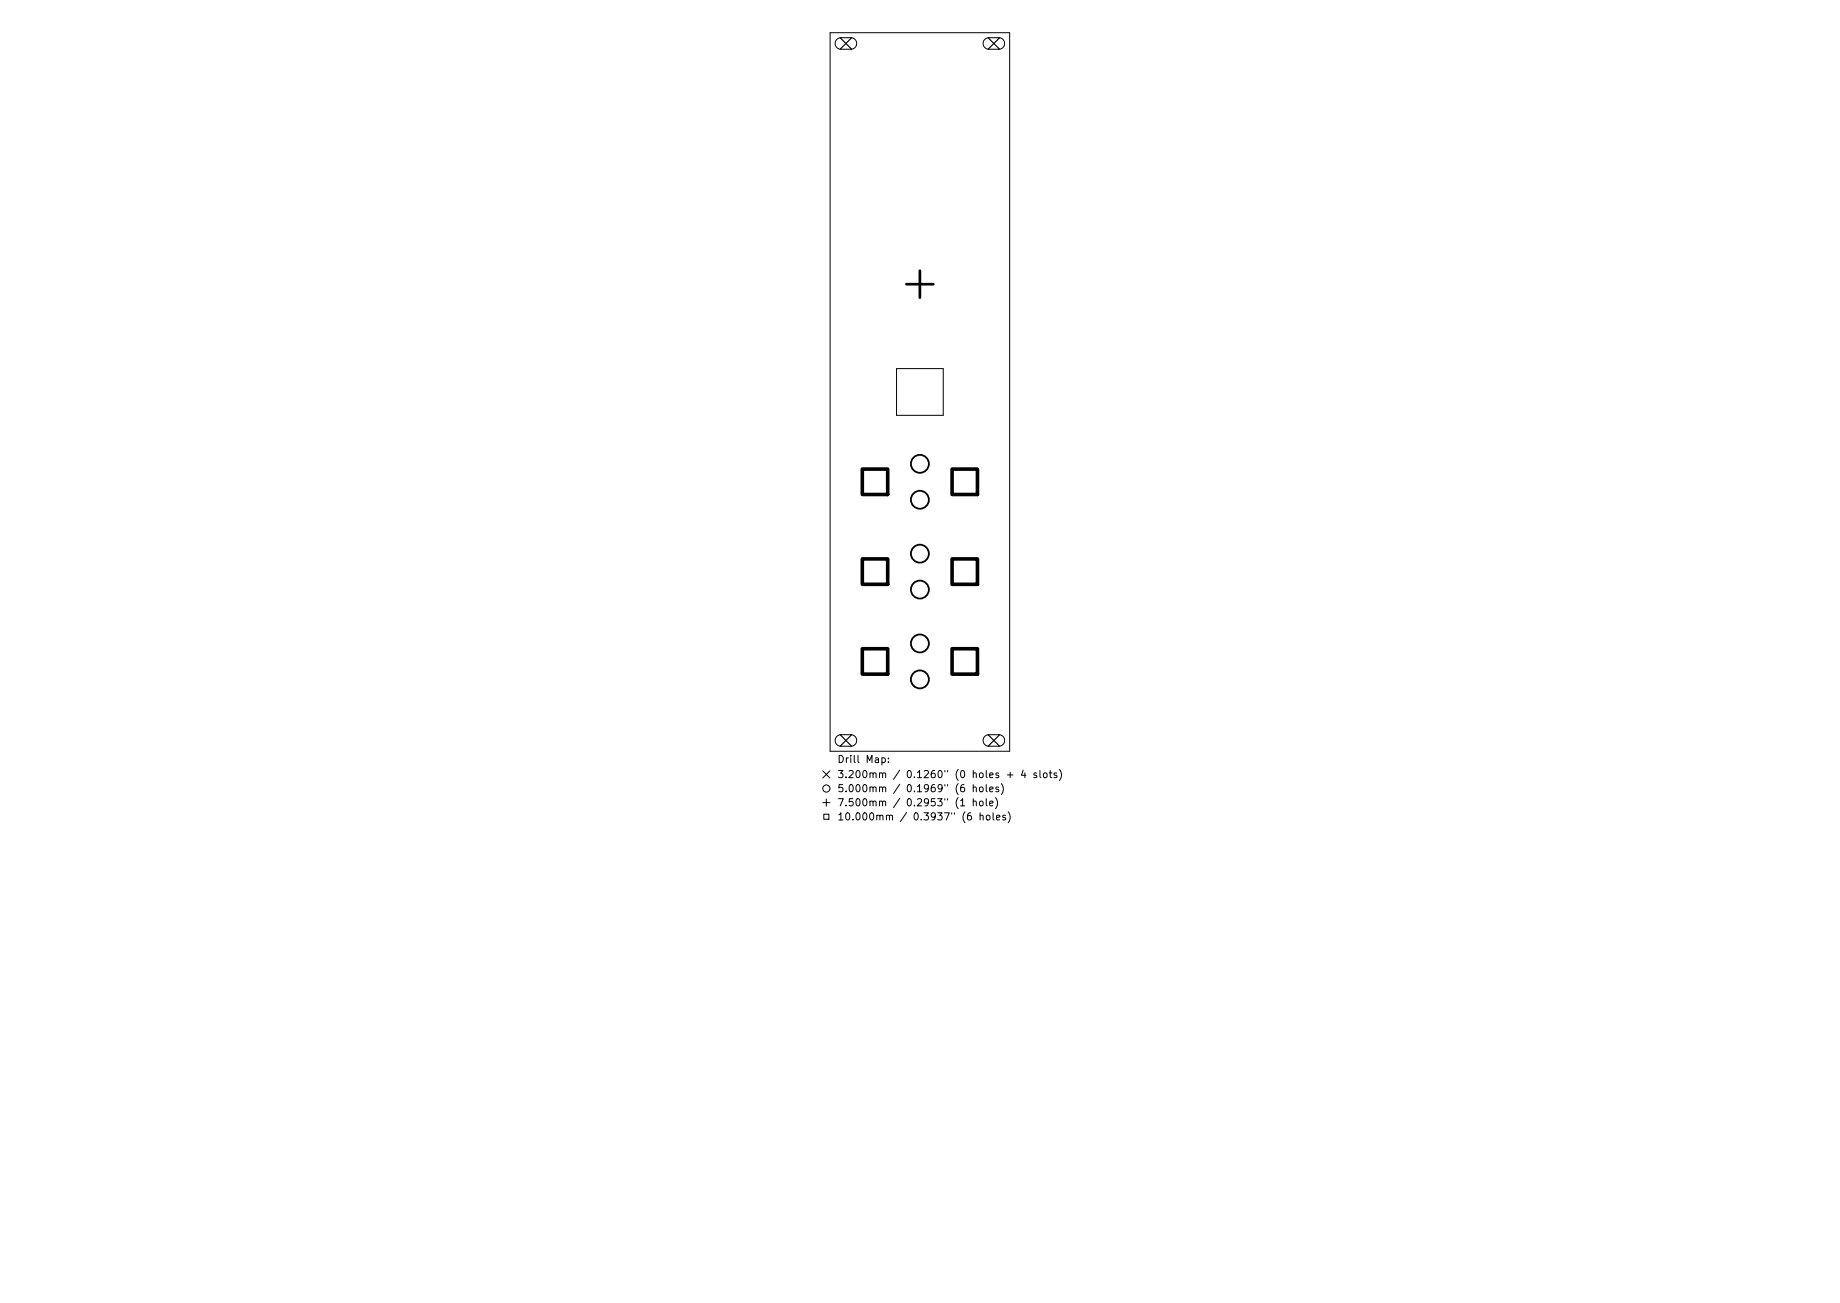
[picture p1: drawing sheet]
<svg xmlns="http://www.w3.org/2000/svg" width="297mm" height="210mm" viewBox="0 0 297 210" stroke-linecap="round" stroke-linejoin="round" font-family="sans-serif">
<defs><g id="words">
<g font-size="1.6">
<text x="135.1" y="123.1">Drill Map:</text>
<text x="135.1" y="125.5">3.200mm / 0.1260&quot; (0 holes + 4 slots)</text>
<text x="135.1" y="127.8">5.000mm / 0.1969&quot; (6 holes)</text>
<text x="135.1" y="130.1">7.500mm / 0.2953&quot; (1 hole)</text>
<text x="135.1" y="132.4">10.000mm / 0.3937&quot; (6 holes)</text>
</g>
</g></defs>
<g fill="none" stroke="#000" stroke-width=".16">
<path d="M134 5.3h29v115.9h-29zM135.1 6.4l.6-.3h1.7a.93 .93 0 0 1 .9 .9 .93 .93 0 0 1-.9 .9h-1.7a.93 .93 0 0 1-.8-.5 .93 .93 0 0 1 .2-1zM159 6.4l.6-.3h1.7a.93 .93 0 0 1 .9 .9 .93 .93 0 0 1-.9 .9h-1.7a.93 .93 0 0 1-.8-.5 .93 .93 0 0 1 .2-1zM144.7 59.5h7.6v7.5h-7.6zM135.1 118.8l.6-.2h1.7a.93 .93 0 0 1 .9 .9 .93 .93 0 0 1-.9 .9h-1.7a.93 .93 0 0 1-.8-.6 .93 .93 0 0 1 .2-1zM159 118.8l.6-.2h1.7a.93 .93 0 0 1 .9 .9 .93 .93 0 0 1-.9 .9h-1.7a.93 .93 0 0 1-.8-.6 .93 .93 0 0 1 .2-1zM132.8 124.4l1.2 1.1M132.8 129.5h1.2M133 131.4h.8v.8h-.8zM133.4 128.9v1.2M134 124.4l-1.2 1.1M142.4 122.3h.3l.2 .2-.1 .5h-.4"/>
<path d="M143.4 122.9v.2M143.4 122.3v.1M155.1 129.2l.3-.3v1.1M155.1 130h.6M156.7 131.2h-.3a.78 .78 0 0 0 0 1.1l.4-.1v-.4l-.2-.2h-.2l-.2 .2M157.1 127.1l.2-.1h.3v.8M157.1 129.4l.2-.1h.3v.7M157.1 126.6v1.2M157.1 128.9v1.1M158.2 127.1l.1-.1 .4 .1v.4l-.1 .2-.3 .1-.1-.1zM158.2 129.3h.3l.2 .2v.3l-.2 .2h-.3l-.1-.2zM158.2 131.7l.2-.2 .3 .1v.7"/>
<path d="M158.2 131.2v1.1M159.2 126.6v1l.2 .2M159.2 128.9v1l.2 .1M159.3 131.6l.3-.1 .2 .3v.3l-.2 .2h-.3l-.1-.2zM159.8 127.4l.5-.1v-.3h-.4l-.1 .2v.5h.5M159.8 129.7l.5-.2v-.2h-.4l-.1 .1v.6h.5M160.3 131.2v.9l.2 .2M160.7 128.7a1.33 1.33 0 0 1 0 1.8M160.9 131.9l.5-.1v-.2l-.4-.1-.1 .2v.6h.5M161.2 127h-.3l-.1 .2v.1l.4 .1v.3h-.4M161.6 126.4a1.33 1.33 0 0 1 0 1.8M162.3 131.6l-.3-.1-.1 .2v.2l.4 .1v.3h-.4"/>
<path d="M162.6 125h.9M162.7 131a1.33 1.33 0 0 1 0 1.8M163.1 124.6v.9M165.2 124.3l-.3 .8h.7M165.5 124.7v.8M167.3 124.8l-.2-.1-.2 .2v.1l.4 .2v.2h-.4M167.9 124.3v1l.1 .2M168.5 124.8l.2-.1 .3 .1v.5l-.1 .1-.2 .1-.2-.1zM169.4 124.7h.4M169.5 124.3v1l.3 .2M170.6 124.8l-.3-.1-.2 .2 .1 .1 .4 .2v.2h-.5M171 124.2a1.33 1.33 0 0 1 0 1.7"/>
<circle cx="133.4" cy="127.2" r=".58"/>
</g>
<path d="M135.6 6.1l1.9 1.8M137.5 6.1l-1.9 1.8M159.5 6.1l1.9 1.8M161.4 6.1l-1.9 1.8M135.6 118.6l1.9 1.8M137.5 118.6l-1.9 1.8M159.5 118.6l1.9 1.8M161.4 118.6l-1.9 1.8" fill="none" stroke="#000" stroke-width=".19"/>
<g fill="none" stroke="#000" stroke-width=".29">
<circle cx="148.5" cy="74.8" r="1.45"/>
<circle cx="148.5" cy="89.3" r="1.45"/>
<circle cx="148.5" cy="80.6" r="1.45"/>
<circle cx="148.5" cy="95.1" r="1.45"/>
<circle cx="148.5" cy="103.8" r="1.45"/>
<circle cx="148.5" cy="109.6" r="1.45"/>
</g>
<path d="M146.3 45.9h4.4M148.5 43.7v4.3" fill="none" stroke="#000" stroke-width=".43"/>
<path d="M139.2 75.7h4.1v4.1h-4.1zM153.7 75.7h4.1v4.1h-4.1zM139.2 90.2h4.1v4.1h-4.1zM153.7 90.2h4.1v4.1h-4.1zM139.2 104.7h4.1v4.1h-4.1zM153.7 104.7h4.1v4.1h-4.1z" fill="none" stroke="#000" stroke-width=".58"/>
<use href="#words"/>
</svg>
